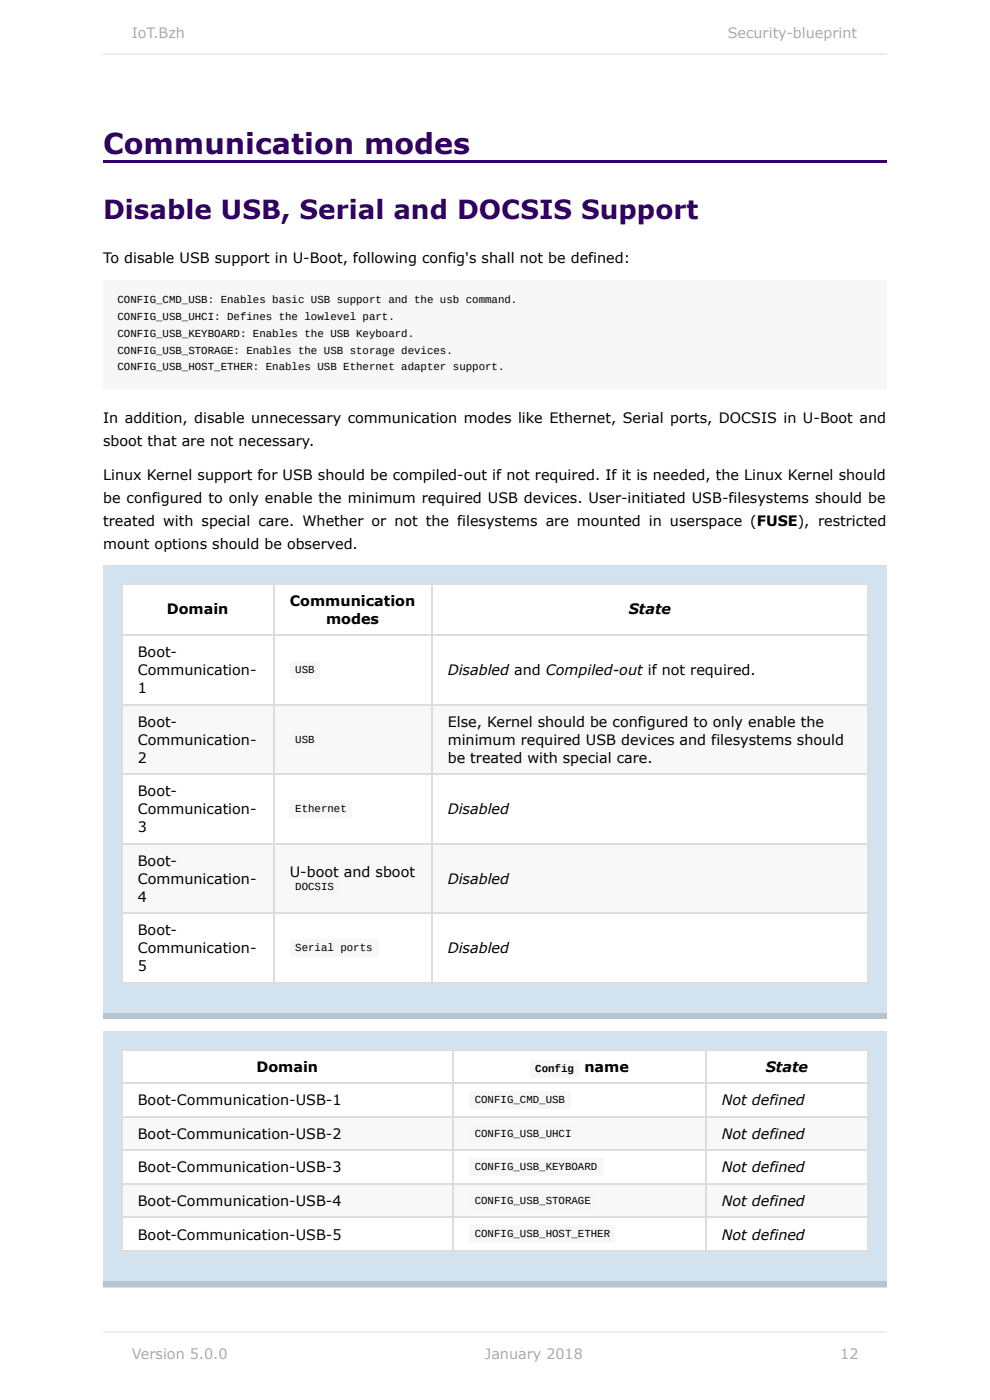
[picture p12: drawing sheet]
<svg xmlns="http://www.w3.org/2000/svg" width="210mm" height="297mm" viewBox="0 0 210 297" stroke-linecap="round" stroke-linejoin="round" font-family="sans-serif">
<defs><g id="words">
<text font-size="6.1" fill="#306" x="21.9" y="32.8">Communication modes</text>
<text font-size="5.6" fill="#306" x="21.9" y="46.5">Disable USB, Serial and DOCSIS Support</text>
<g font-size="3" fill="#aaa">
<text x="28" y="8.1">IoT.Bzh</text>
<text x="154.4" y="8.1">Security-blueprint</text>
<text x="28" y="288.4">Version 5.0.0</text>
<text x="102.8" y="288.4">January 2018</text>
<text x="178.2" y="288.4">12</text>
</g>
<g font-size="3">
<text x="21.9" y="55.9">To disable USB support in U-Boot, following config's shall not be defined:</text>
<text x="21.9" y="89.7">In addition, disable unnecessary communication modes like Ethernet, Serial ports, DOCSIS in U-Boot and</text>
<text x="21.9" y="94.5">sboot that are not necessary.</text>
<text x="21.9" y="101.9">Linux Kernel support for USB should be compiled-out if not required. If it is needed, the Linux Kernel should</text>
<text x="21.9" y="106.7">be configured to only enable the minimum required USB devices. User-initiated USB-filesystems should be</text>
<text x="21.9" y="111.5">treated with special care. Whether or not the filesystems are mounted in userspace (FUSE), restricted</text>
<text x="21.9" y="116.4">mount options should be observed.</text>
<text x="35.4" y="130.3">Domain</text>
<text x="61.5" y="128.6">Communication</text>
<text x="133.4" y="130.3">State</text>
<text x="69.2" y="132.4">modes</text>
<text x="29.2" y="139.5">Boot-</text>
<text x="29.2" y="143.3">Communication-</text>
<text x="95" y="143.3">Disabled and Compiled-out if not required.</text>
<text x="29.2" y="147.1">1</text>
<text x="29.2" y="154.2">Boot-</text>
<text x="95" y="154.2">Else, Kernel should be configured to only enable the</text>
<text x="29.2" y="158">Communication-</text>
<text x="29.2" y="161.8">2</text>
<text x="95" y="158">minimum required USB devices and filesystems should</text>
<text x="95" y="161.8">be treated with special care.</text>
<text x="29.2" y="169">Boot-</text>
<text x="29.2" y="172.8">Communication-</text>
<text x="95" y="172.8">Disabled</text>
<text x="29.2" y="176.6">3</text>
<text x="29.2" y="183.7">Boot-</text>
<text x="61.5" y="186">U-boot and sboot</text>
<text x="29.2" y="187.5">Communication-</text>
<text x="29.2" y="191.3">4</text>
<text x="95" y="187.5">Disabled</text>
<text x="29.2" y="198.4">Boot-</text>
<text x="29.2" y="202.2">Communication-</text>
<text x="95" y="202.2">Disabled</text>
<text x="29.2" y="206">5</text>
<text x="54.4" y="227.4">Domain</text>
<text x="124" y="227.4">name</text>
<text x="162.4" y="227.4">State</text>
<text x="29.2" y="234.5">Boot-Communication-USB-1</text>
<text x="153.1" y="234.5">Not defined</text>
<text x="29.2" y="241.6">Boot-Communication-USB-2</text>
<text x="153.1" y="241.6">Not defined</text>
<text x="29.2" y="248.7">Boot-Communication-USB-3</text>
<text x="153.1" y="248.7">Not defined</text>
<text x="29.2" y="255.8">Boot-Communication-USB-4</text>
<text x="153.1" y="255.8">Not defined</text>
<text x="29.2" y="263">Boot-Communication-USB-5</text>
<text x="153.1" y="263">Not defined</text>
</g>
<g font-size="2.3">
<text x="24.9" y="64.3">CONFIG_CMD_USB: Enables basic USB support and the usb command.</text>
<text x="24.9" y="67.9">CONFIG_USB_UHCI: Defines the lowlevel part.</text>
<text x="24.9" y="71.4">CONFIG_USB_KEYBOARD: Enables the USB Keyboard.</text>
<text x="24.9" y="75">CONFIG_USB_STORAGE: Enables the USB storage devices.</text>
<text x="24.9" y="78.6">CONFIG_USB_HOST_ETHER: Enables USB Ethernet adapter support.</text>
<text x="62.6" y="142.8">USB</text>
<text x="62.6" y="157.5">USB</text>
<text x="62.6" y="172.3">Ethernet</text>
<text x="62.6" y="188.8">DOCSIS</text>
<text x="62.6" y="201.7">Serial ports</text>
<text x="113.5" y="227.4">Config</text>
<text x="100.7" y="234">CONFIG_CMD_USB</text>
<text x="100.7" y="241.1">CONFIG_USB_UHCI</text>
<text x="100.7" y="248.2">CONFIG_USB_KEYBOARD</text>
<text x="100.7" y="255.3">CONFIG_USB_STORAGE</text>
<text x="100.7" y="262.4">CONFIG_USB_HOST_ETHER</text>
</g>
</g></defs>
<path d="M21.9 34h166.2v.6h-166.2z" fill="#306"/>
<path d="M21.9 59.5h166.2v23.1h-166.2z" fill="#f7f7f7"/>
<path d="M21.9 119.9h166.2v96.3h-166.2z" fill="#d2e2ee"/>
<path d="M21.9 214.9h166.2v1.3h-166.2z" fill="#b5c5d1"/>
<g fill="#fff">
<path d="M25.7 123.7h32.2v11h-32.2z"/>
<path d="M57.9 123.7h33.5v11h-33.5z"/>
<path d="M91.4 123.7h92.7v11h-92.7z"/>
<path d="M25.7 134.7h32.2v14.7h-32.2z"/>
<path d="M57.9 134.7h33.5v14.7h-33.5z"/>
<path d="M91.4 134.7h92.7v14.7h-92.7z"/>
</g>
<g fill="#f8f8f8">
<path d="M25.7 149.4h32.2v14.7h-32.2z"/>
<path d="M57.9 149.4h33.5v14.7h-33.5z"/>
<path d="M91.4 149.4h92.7v14.7h-92.7z"/>
</g>
<g fill="#fff">
<path d="M25.7 164.1h32.2v14.8h-32.2z"/>
<path d="M57.9 164.1h33.5v14.8h-33.5z"/>
<path d="M91.4 164.1h92.7v14.8h-92.7z"/>
</g>
<g fill="#f8f8f8">
<path d="M25.7 178.9h32.2v14.7h-32.2z"/>
<path d="M57.9 178.9h33.5v14.7h-33.5z"/>
<path d="M91.4 178.9h92.7v14.7h-92.7z"/>
</g>
<g fill="#fff">
<path d="M25.7 193.6h32.2v14.7h-32.2z"/>
<path d="M57.9 193.6h33.5v14.7h-33.5z"/>
<path d="M91.4 193.6h92.7v14.7h-92.7z"/>
</g>
<path d="M25.7 134.8h158.6M25.7 123.9h158.6M25.8 123.7v84.9M58 123.7v84.9M91.5 123.7v84.9M184.2 123.7v84.9M25.7 149.5h158.6M25.7 179h158.6M25.7 164.3h158.6M25.7 193.7h158.6M25.7 208.5h158.6" fill="none" stroke="#ddd" stroke-width=".25"/>
<path d="M21.9 218.7h166.2v54.4h-166.2z" fill="#d2e2ee"/>
<path d="M21.9 271.8h166.2v1.3h-166.2z" fill="#b5c5d1"/>
<g fill="#fff">
<path d="M25.7 222.6h70.3v7.1h-70.3z"/>
<path d="M96 222.6h53.5v7.1h-53.5z"/>
<path d="M149.5 222.6h34.6v7.1h-34.6z"/>
<path d="M25.7 229.7h70.3v7.1h-70.3z"/>
<path d="M96 229.7h53.5v7.1h-53.5z"/>
<path d="M149.5 229.7h34.6v7.1h-34.6z"/>
</g>
<g fill="#f8f8f8">
<path d="M25.7 236.8h70.3v7.1h-70.3z"/>
<path d="M96 236.8h53.5v7.1h-53.5z"/>
<path d="M149.5 236.8h34.6v7.1h-34.6z"/>
</g>
<g fill="#fff">
<path d="M25.7 243.9h70.3v7.1h-70.3z"/>
<path d="M96 243.9h53.5v7.1h-53.5z"/>
<path d="M149.5 243.9h34.6v7.1h-34.6z"/>
</g>
<g fill="#f8f8f8">
<path d="M25.7 251h70.3v7.1h-70.3z"/>
<path d="M96 251h53.5v7.1h-53.5z"/>
<path d="M149.5 251h34.6v7.1h-34.6z"/>
</g>
<g fill="#fff">
<path d="M25.7 258.1h70.3v7.1h-70.3z"/>
<path d="M96 258.1h53.5v7.1h-53.5z"/>
<path d="M149.5 258.1h34.6v7.1h-34.6z"/>
</g>
<path d="M25.7 236.9h158.6M25.7 229.8h158.6M25.7 222.7h158.6M25.8 222.6v42.9M96.1 222.6v42.9M149.7 222.6v42.9M184.2 222.6v42.9M25.7 258.3h158.6M25.7 251.1h158.6M25.7 244h158.6M25.7 265.4h158.6" fill="none" stroke="#ddd" stroke-width=".25"/>
<g fill="#f7f7f7">
<path d="M24.9 62.2h84.8v2.8h-84.8z"/>
<path d="M24.9 65.8h58.9v2.8h-58.9z"/>
<path d="M24.9 69.4h63v2.8h-63z"/>
<path d="M24.9 72.9h71.1v2.8h-71.1z"/>
<path d="M24.9 76.5h82v2.8h-82z"/>
<path d="M61.5 140.2h6.3v3.9h-6.3z"/>
<path d="M61.5 155h6.3v3.8h-6.3z"/>
<path d="M61.5 169.7h13.2v3.8h-13.2z"/>
<path d="M61.5 186.2h10.6v3.8h-10.6z"/>
<path d="M61.5 199.2h18.8v3.8h-18.8z"/>
<path d="M112.5 224.8h10.4v3.9h-10.4z"/>
<path d="M99.5 231.5h21.6v3.8h-21.6z"/>
<path d="M99.5 238.6h22.9v3.8h-22.9z"/>
<path d="M99.5 245.7h28.5v3.8h-28.5z"/>
<path d="M99.5 252.8h26.9v3.8h-26.9z"/>
<path d="M99.5 259.9h31v3.8h-31z"/>
</g>
<path d="M21.9 11.6h166.2M21.9 282.6h166.2" fill="none" stroke="#eee" stroke-width=".25"/>
<use href="#words"/>
</svg>
